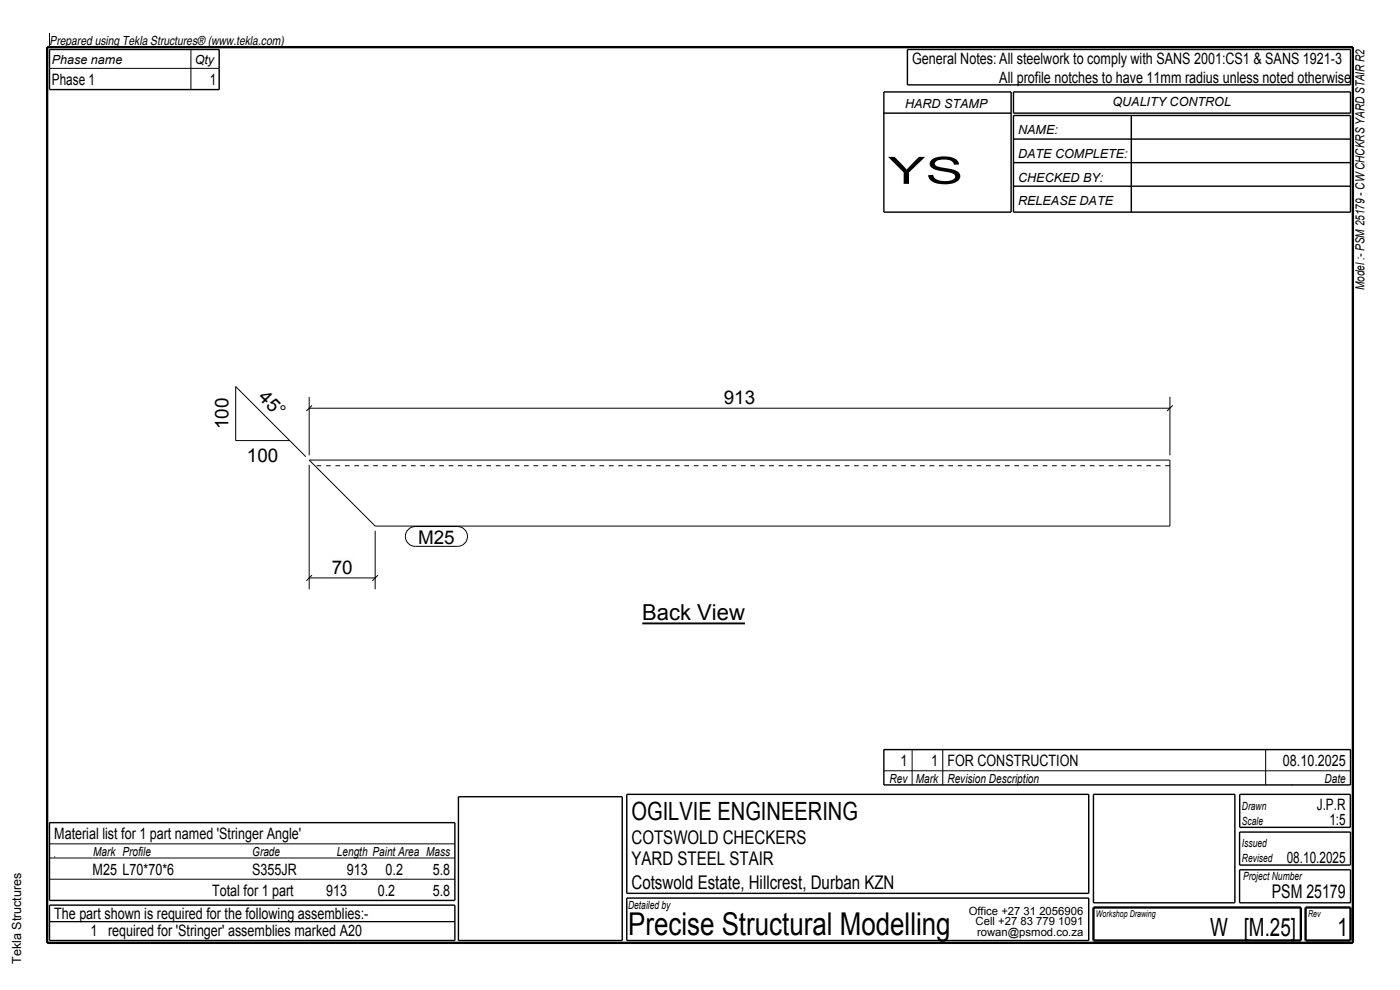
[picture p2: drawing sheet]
<svg xmlns="http://www.w3.org/2000/svg" width="297mm" height="210mm" viewBox="0 0 297 210" stroke-linecap="round" stroke-linejoin="round" font-family="sans-serif">
<defs><g id="words">
<text font-size="8" x="188.4" y="39">YS</text>
<text font-size="6.7" x="133.3" y="198.3">Precise Structural Modelling</text>
<g font-size="5.3">
<text x="134" y="174">OGILVIE ENGINEERING</text>
<text x="256.8" y="198.5">W [M.25]</text>
<text x="283.8" y="198.5">1</text>
</g>
<text font-size="4.7" x="136.3" y="131.5">Back View</text>
<g font-size="4">
<text x="54.7" y="84.5" transform="rotate(45 54.7 84.5)">45°</text>
<text x="153.6" y="85.7">913</text>
<text x="48.5" y="91.1" transform="rotate(-90 48.5 91.1)">100</text>
<text x="52.4" y="98">100</text>
<text x="88.7" y="115.3">M25</text>
<text x="70.4" y="121.7">70</text>
<text x="134" y="179">COTSWOLD CHECKERS</text>
<text x="134" y="183.5">YARD STEEL STAIR</text>
<text x="134" y="188.5">Cotswold Estate, Hillcrest, Durban KZN</text>
<text x="269.8" y="190.5">PSM 25179</text>
</g>
<g font-size="3.3">
<text x="193.5" y="13.5">General Notes: All steelwork to comply with SANS 2001:CS1 &amp; SANS 1921-3</text>
<text x="212" y="17.5">All profile notches to have 11mm radius unless noted otherwise</text>
<text x="11" y="18">Phase 1</text>
<text x="44.5" y="18">1</text>
<text x="191" y="162.5">1</text>
<text x="197.5" y="162.5">1 FOR CONSTRUCTION</text>
<text x="272.2" y="162.5">08.10.2025</text>
<text x="279.4" y="171.8">J.P.R</text>
<text x="11.5" y="178">Material list for 1 part named 'Stringer Angle'</text>
<text x="282" y="175">1:5</text>
<text x="19.6" y="185.5">M25 L70*70*6</text>
<text x="53.5" y="185.5">S355JR</text>
<text x="73.6" y="185.5">913</text>
<text x="81.8" y="185.5">0.2</text>
<text x="91.8" y="185.5">5.8</text>
<text x="273" y="183">08.10.2025</text>
<text x="45" y="190">Total for 1 part</text>
<text x="69.2" y="190">913</text>
<text x="80.1" y="190">0.2</text>
<text x="91.8" y="190">5.8</text>
<text x="11.5" y="195">The part shown is required for the following assemblies:-</text>
<text x="19.2" y="198.5">1 required for 'Stringer' assemblies marked A20</text>
</g>
<g font-size="2.7">
<text x="10.5" y="9.5">Prepared using Tekla Structures® (www.tekla.com)</text>
<text x="11" y="13.5">Phase name</text>
<text x="41.3" y="13.5">Qty</text>
<text x="192" y="23">HARD STAMP</text>
<text x="236" y="22.5">QUALITY CONTROL</text>
<text x="216" y="28.5">NAME:</text>
<text x="216" y="33.5">DATE COMPLETE:</text>
<text x="216" y="38.5">CHECKED BY:</text>
<text x="216" y="43.5">RELEASE DATE</text>
<text x="289.5" y="61.5" transform="rotate(-90 289.5 61.5)">Model :- PSM 25179 - CW CHCKRS YARD STAIR R2</text>
<text x="188.7" y="166">Rev</text>
<text x="194.3" y="166">Mark</text>
<text x="201" y="166">Revision Description</text>
<text x="281" y="166">Date</text>
<text x="19.8" y="181.5">Mark Profile</text>
<text x="53.5" y="181.5">Grade</text>
<text x="71.5" y="181.5">Length Paint Area Mass</text>
<text x="4.5" y="204.5" transform="rotate(-90 4.5 204.5)">Tekla Structures</text>
</g>
<g font-size="2.4">
<text x="263.5" y="171.8">Drawn</text>
<text x="263.5" y="179.8">Issued</text>
<text x="263.5" y="175">Scale</text>
<text x="263.5" y="182.8">Revised</text>
<text x="263.7" y="186.8">Project Number</text>
<text x="133.3" y="192.8">Detailed by</text>
<text x="205.5" y="194">Office +27 31 2056906</text>
<text x="207" y="196.3">Cell +27 83 779 1091</text>
<text x="207.3" y="198.5">rowan@psmod.co.za</text>
</g>
<g font-size="2">
<text x="232.5" y="194.5">Workshop Drawing</text>
<text x="277.5" y="194.5">Rev</text>
</g>
</g></defs>
<path d="M10 10h277v190h-277z" fill="none" stroke="#000" stroke-width=".5"/>
<path d="M136.3 132.2h21.7" fill="none" stroke="#000" stroke-width=".4"/>
<path d="M136.3 128h21.7v3.5h-21.7z" fill-rule="evenodd" fill="#fefefb"/>
<path d="M248.2 98.8h-181.4" fill="none" stroke="#000" stroke-width=".21" stroke-dasharray="1 1 1 1" stroke-linecap="butt"/>
<g fill="none" stroke="#000" stroke-width=".21">
<path d="M10.5 7v3M10.5 14.5h36M40.5 10.5v8.5M50 82l11.5 11.5h-11.5zM61.5 93.5l3.4 3.4M65.6 97.6h182.6v14h-168.6zM65.6 84.2v12.4M65.6 98.6v26.4M65.6 86.6h182.6M66.2 86l-1.2 1.2M248.2 84.2v12.4M248.8 86l-1.2 1.2"/>
<path d="M79.6 112.6v12.4M65.6 122.6h14M66.2 122l-1.2 1.2M80.2 122l-1.2 1.2M187.5 159h99M193.5 159v7.5M200 159v7.5M268.5 159v7.5M10.5 179h86M187.5 163.5h99M274 166.5h.1M10.5 195.5h86"/>
<path d="M10.5 186.5h86M10.5 182h86M11.5 181.8h.1"/>
</g>
<g fill="none" stroke="#000" stroke-width=".3">
<path d="M10.5 10.5h36v8.5h-36zM187.5 19.5h27v25.5h-27zM192.5 10.5h94v7.5h-94zM215 19.5h71.5v4.5h-71.5zM187.5 24h27M215 24.5h71.5v20.5h-71.5zM215 29.5h71.5M215 34.5h71.5M215 39.5h71.5M240 24.5v20.5M187.5 159h99v7.5h-99zM10.5 174.5h86v16.5h-86z"/>
<path d="M97.3 169h34.7v30.5h-34.7zM133 168.5h98v21h-98zM232 168.5h30v23h-30zM263 176.5h23.5v7h-23.5zM263 168.5h23.5v7h-23.5zM10.5 192h86v7.5h-86zM133 190.5h98v9h-98zM263 184.5h23.5v7h-23.5z"/>
</g>
<path d="M232 192.5h44v7h-44zM277 192.5h9.5v7h-9.5z" fill="none" stroke="#000" stroke-width=".5"/>
<g fill="#fefefb">
<path d="M88.7 112.3h7.8v3h-7.8z" fill-rule="evenodd"/>
<path d="M88.7 112.3h7.8v3h-7.8z" fill-rule="evenodd"/>
</g>
<path d="M86.6 112.3l.9-.5 .6-.1h9a2.1 2.1 0 0 1 2.1 2.1 2.1 2.1 0 0 1-2.1 2.1h-9a2.1 2.1 0 0 1-1.9-1.3 2.1 2.1 0 0 1 .4-2.3z" fill="none" stroke="#000" stroke-width=".21"/>
<g fill="#fefefb">
<path d="M69.8 118.1h5.6v4.2h-5.6z" fill-rule="evenodd"/>
<path d="M153 82.1h7.8v4.2h-7.8z" fill-rule="evenodd"/>
</g>
<use href="#words"/>
</svg>
